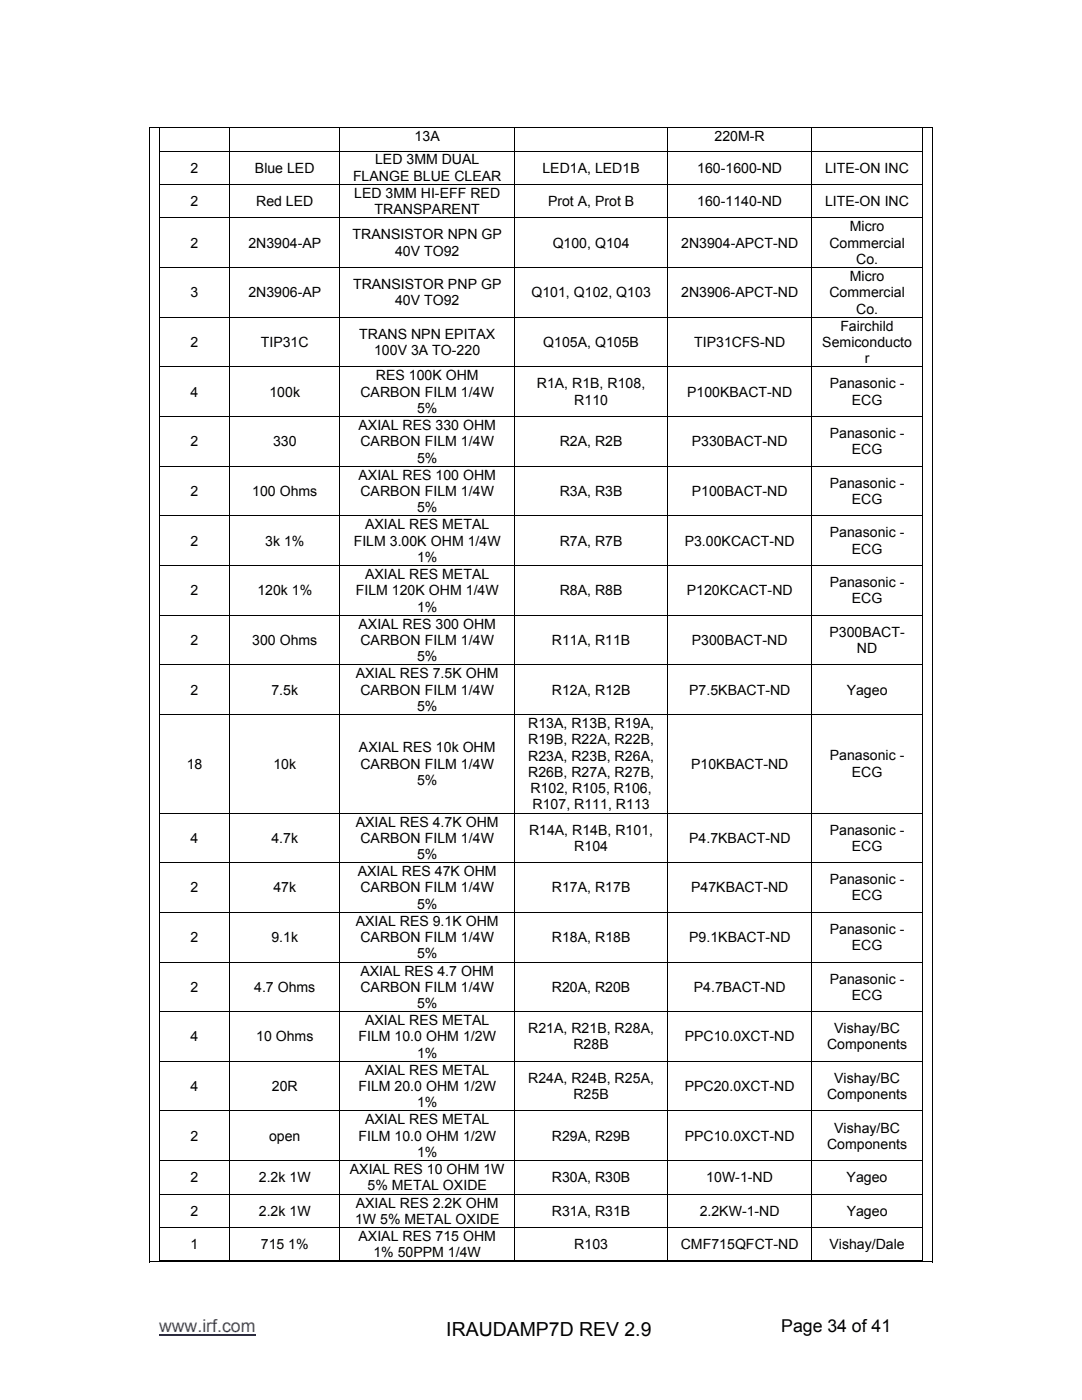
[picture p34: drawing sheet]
<svg xmlns="http://www.w3.org/2000/svg" width="216mm" height="279mm" viewBox="0 0 216 279" stroke-linecap="round" stroke-linejoin="round" font-family="sans-serif">
<defs><g id="words">
<text font-size="3.9" x="89" y="266.5">IRAUDAMP7D REV 2.9</text>
<text font-size="3.5" fill="#00f" x="31.7" y="265.9">www.irf.com</text>
<text font-size="3.5" x="155.9" y="265.9">Page 34 of 41</text>
<g font-size="2.8">
<text x="82.7" y="28.2">13A</text>
<text x="142.6" y="28.2">220M-R</text>
<text x="38" y="34.5">2</text>
<text x="50.9" y="34.5">Blue LED</text>
<text x="74.8" y="32.8">LED 3MM DUAL</text>
<text x="108.2" y="34.5">LED1A, LED1B</text>
<text x="139.1" y="34.5">160-1600-ND</text>
<text x="164.6" y="34.5">LITE-ON INC</text>
<text x="38" y="41.1">2</text>
<text x="51.1" y="41.1">Red LED</text>
<text x="70.4" y="36.1">FLANGE BLUE CLEAR</text>
<text x="70.7" y="39.5">LED 3MM HI-EFF RED</text>
<text x="109.3" y="41.1">Prot A, Prot B</text>
<text x="139.1" y="41.1">160-1140-ND</text>
<text x="164.6" y="41.1">LITE-ON INC</text>
<text x="70.4" y="47.8">TRANSISTOR NPN GP</text>
<text x="74.7" y="42.8">TRANSPARENT</text>
<text x="169.6" y="46.2">Micro</text>
<text x="38" y="49.4">2</text>
<text x="49.6" y="49.4">2N3904-AP</text>
<text x="78.8" y="51">40V TO92</text>
<text x="110.3" y="49.4">Q100, Q104</text>
<text x="135.9" y="49.4">2N3904-APCT-ND</text>
<text x="165.5" y="49.4">Commercial</text>
<text x="170.8" y="52.7">Co.</text>
<text x="38" y="59.3">3</text>
<text x="49.6" y="59.3">2N3906-AP</text>
<text x="70.4" y="57.7">TRANSISTOR PNP GP</text>
<text x="106" y="59.3">Q101, Q102, Q103</text>
<text x="135.9" y="59.3">2N3906-APCT-ND</text>
<text x="165.5" y="59.3">Commercial</text>
<text x="169.6" y="56.1">Micro</text>
<text x="78.8" y="60.9">40V TO92</text>
<text x="167.7" y="66">Fairchild</text>
<text x="170.8" y="62.6">Co.</text>
<text x="38" y="69.2">2</text>
<text x="52" y="69.2">TIP31C</text>
<text x="71.7" y="67.6">TRANS NPN EPITAX</text>
<text x="74.7" y="70.8">100V 3A TO-220</text>
<text x="108.4" y="69.2">Q105A, Q105B</text>
<text x="138.5" y="69.2">TIP31CFS-ND</text>
<text x="164.1" y="69.2">Semiconducto</text>
<text x="75" y="75.9">RES 100K OHM</text>
<text x="107.1" y="77.5">R1A, R1B, R108,</text>
<text x="165.6" y="77.5">Panasonic -</text>
<text x="172.6" y="72.5">r</text>
<text x="38" y="79.1">4</text>
<text x="53.8" y="79.1">100k</text>
<text x="71.9" y="79.2">CARBON FILM 1/4W</text>
<text x="83.2" y="82.4">5%</text>
<text x="114.6" y="80.8">R110</text>
<text x="137.1" y="79.1">P100KBACT-ND</text>
<text x="170" y="80.8">ECG</text>
<text x="38" y="89.1">2</text>
<text x="54.5" y="89.1">330</text>
<text x="71.5" y="85.8">AXIAL RES 330 OHM</text>
<text x="71.9" y="89.1">CARBON FILM 1/4W</text>
<text x="111.7" y="89.1">R2A, R2B</text>
<text x="138.1" y="89.1">P330BACT-ND</text>
<text x="165.6" y="87.4">Panasonic -</text>
<text x="71.5" y="95.7">AXIAL RES 100 OHM</text>
<text x="83.2" y="92.3">5%</text>
<text x="170" y="90.7">ECG</text>
<text x="38" y="99">2</text>
<text x="50.3" y="99">100 Ohms</text>
<text x="71.9" y="99">CARBON FILM 1/4W</text>
<text x="111.7" y="99">R3A, R3B</text>
<text x="138.1" y="99">P100BACT-ND</text>
<text x="165.6" y="97.3">Panasonic -</text>
<text x="170" y="100.6">ECG</text>
<text x="72.9" y="105.6">AXIAL RES METAL</text>
<text x="83.2" y="102.2">5%</text>
<text x="165.6" y="107.3">Panasonic -</text>
<text x="38" y="108.9">2</text>
<text x="52.9" y="108.9">3k 1%</text>
<text x="70.6" y="108.9">FILM 3.00K OHM 1/4W</text>
<text x="83.2" y="112.1">1%</text>
<text x="111.7" y="108.9">R7A, R7B</text>
<text x="136.6" y="108.9">P3.00KCACT-ND</text>
<text x="170" y="110.5">ECG</text>
<text x="38" y="118.8">2</text>
<text x="51.4" y="118.8">120k 1%</text>
<text x="71" y="118.8">FILM 120K OHM 1/4W</text>
<text x="72.9" y="115.6">AXIAL RES METAL</text>
<text x="111.7" y="118.8">R8A, R8B</text>
<text x="137" y="118.8">P120KCACT-ND</text>
<text x="165.6" y="117.2">Panasonic -</text>
<text x="71.5" y="125.5">AXIAL RES 300 OHM</text>
<text x="83.2" y="122">1%</text>
<text x="170" y="120.4">ECG</text>
<text x="38" y="128.7">2</text>
<text x="50.3" y="128.7">300 Ohms</text>
<text x="71.9" y="128.7">CARBON FILM 1/4W</text>
<text x="83.2" y="132">5%</text>
<text x="110.1" y="128.7">R11A, R11B</text>
<text x="138" y="128.7">P300BACT-ND</text>
<text x="165.5" y="127.1">P300BACT-</text>
<text x="171" y="130.3">ND</text>
<text x="71" y="135.4">AXIAL RES 7.5K OHM</text>
<text x="38" y="138.6">2</text>
<text x="54.2" y="138.6">7.5k</text>
<text x="71.9" y="138.6">CARBON FILM 1/4W</text>
<text x="83.2" y="141.9">5%</text>
<text x="110.1" y="138.6">R12A, R12B</text>
<text x="137.5" y="138.6">P7.5KBACT-ND</text>
<text x="169" y="138.6">Yageo</text>
<text x="105.4" y="145.3">R13A, R13B, R19A,</text>
<text x="105.4" y="148.5">R19B, R22A, R22B,</text>
<text x="37.3" y="153.4">18</text>
<text x="54.5" y="153.4">10k</text>
<text x="71.6" y="150.2">AXIAL RES 10k OHM</text>
<text x="71.9" y="153.4">CARBON FILM 1/4W</text>
<text x="105.4" y="151.8">R23A, R23B, R26A,</text>
<text x="105.4" y="155">R26B, R27A, R27B,</text>
<text x="137.9" y="153.4">P10KBACT-ND</text>
<text x="165.6" y="151.8">Panasonic -</text>
<text x="170" y="155">ECG</text>
<text x="83.2" y="156.7">5%</text>
<text x="105.9" y="158.3">R102, R105, R106,</text>
<text x="106.3" y="161.5">R107, R111, R113</text>
<text x="71" y="165">AXIAL RES 4.7K OHM</text>
<text x="105.6" y="166.6">R14A, R14B, R101,</text>
<text x="165.6" y="166.6">Panasonic -</text>
<text x="38" y="168.2">4</text>
<text x="54.2" y="168.2">4.7k</text>
<text x="71.9" y="168.2">CARBON FILM 1/4W</text>
<text x="83.2" y="171.4">5%</text>
<text x="114.6" y="169.8">R104</text>
<text x="137.5" y="168.2">P4.7KBACT-ND</text>
<text x="170" y="169.8">ECG</text>
<text x="38" y="178.1">2</text>
<text x="54.5" y="178.1">47k</text>
<text x="71.4" y="174.9">AXIAL RES 47K OHM</text>
<text x="71.9" y="178.1">CARBON FILM 1/4W</text>
<text x="110.1" y="178.1">R17A, R17B</text>
<text x="137.9" y="178.1">P47KBACT-ND</text>
<text x="165.6" y="176.5">Panasonic -</text>
<text x="170" y="179.7">ECG</text>
<text x="71" y="184.8">AXIAL RES 9.1K OHM</text>
<text x="83.2" y="181.4">5%</text>
<text x="38" y="188">2</text>
<text x="54.2" y="188">9.1k</text>
<text x="71.9" y="188">CARBON FILM 1/4W</text>
<text x="83.2" y="191.3">5%</text>
<text x="110.1" y="188">R18A, R18B</text>
<text x="137.5" y="188">P9.1KBACT-ND</text>
<text x="165.6" y="186.4">Panasonic -</text>
<text x="170" y="189.6">ECG</text>
<text x="38" y="197.9">2</text>
<text x="50.7" y="197.9">4.7 Ohms</text>
<text x="71.9" y="194.7">AXIAL RES 4.7 OHM</text>
<text x="71.9" y="197.9">CARBON FILM 1/4W</text>
<text x="110.1" y="197.9">R20A, R20B</text>
<text x="138.4" y="197.9">P4.7BACT-ND</text>
<text x="165.6" y="196.3">Panasonic -</text>
<text x="83.2" y="201.2">5%</text>
<text x="170" y="199.5">ECG</text>
<text x="38" y="207.8">4</text>
<text x="51.1" y="207.8">10 Ohms</text>
<text x="71.5" y="207.8">FILM 10.0 OHM 1/2W</text>
<text x="72.9" y="204.6">AXIAL RES METAL</text>
<text x="105.4" y="206.2">R21A, R21B, R28A,</text>
<text x="114.4" y="209.4">R28B</text>
<text x="136.6" y="207.8">PPC10.0XCT-ND</text>
<text x="165" y="209.4">Components</text>
<text x="166.5" y="206.2">Vishay/BC</text>
<text x="72.9" y="214.5">AXIAL RES METAL</text>
<text x="83.2" y="211.1">1%</text>
<text x="38" y="217.7">4</text>
<text x="54.2" y="217.7">20R</text>
<text x="71.5" y="217.7">FILM 20.0 OHM 1/2W</text>
<text x="83.2" y="221">1%</text>
<text x="105.4" y="216.1">R24A, R24B, R25A,</text>
<text x="114.4" y="219.4">R25B</text>
<text x="136.6" y="217.7">PPC20.0XCT-ND</text>
<text x="165" y="219.4">Components</text>
<text x="166.5" y="216.1">Vishay/BC</text>
<text x="38" y="227.6">2</text>
<text x="53.7" y="227.6">open</text>
<text x="71.5" y="227.7">FILM 10.0 OHM 1/2W</text>
<text x="72.9" y="224.4">AXIAL RES METAL</text>
<text x="110.1" y="227.6">R29A, R29B</text>
<text x="136.6" y="227.6">PPC10.0XCT-ND</text>
<text x="166.5" y="226">Vishay/BC</text>
<text x="83.2" y="230.9">1%</text>
<text x="165" y="229.3">Components</text>
<text x="38" y="236">2</text>
<text x="51.6" y="236">2.2k 1W</text>
<text x="69.8" y="234.3">AXIAL RES 10 OHM 1W</text>
<text x="73.3" y="237.6">5% METAL OXIDE</text>
<text x="110.1" y="236">R30A, R30B</text>
<text x="140.9" y="236">10W-1-ND</text>
<text x="168.9" y="236">Yageo</text>
<text x="38" y="242.6">2</text>
<text x="51.6" y="242.6">2.2k 1W</text>
<text x="70.8" y="244.2">1W 5% METAL OXIDE</text>
<text x="71" y="241">AXIAL RES 2.2K OHM</text>
<text x="110.1" y="242.6">R31A, R31B</text>
<text x="139.6" y="242.6">2.2KW-1-ND</text>
<text x="168.9" y="242.6">Yageo</text>
<text x="38" y="249.3">1</text>
<text x="52" y="249.3">715 1%</text>
<text x="71.5" y="247.7">AXIAL RES 715 OHM</text>
<text x="74.5" y="250.9">1% 50PPM 1/4W</text>
<text x="114.6" y="249.3">R103</text>
<text x="135.8" y="249.3">CMF715QFCT-ND</text>
<text x="165.5" y="249.3">Vishay/Dale</text>
</g>
</g></defs>
<path d="M31.7 266.4h19.3" fill="none" stroke="#00f" stroke-width=".25"/>
<g fill="#fff">
<path d="M63.5 261.7h92.1v14.5h-92.1z"/>
<path d="M38.1 3.2h47.6v20.6h-47.6z"/>
<path d="M40.7 4.5h43.9v18h-43.9z"/>
<path d="M127 9.5h54v10.6h-54z"/>
</g>
<g fill="none" stroke="#000" stroke-width=".2">
<path d="M29.8 25.5h156.3M29.8 25.6v226.3M31.7 30.1h152.4M31.7 36.8h152.4M31.8 25.6v4.5M31.8 30.2v6.5M31.8 36.9v6.5M45.8 25.6v4.5M45.8 30.2v6.5M45.8 36.9v6.5M67.8 25.6v4.5M67.8 30.2v6.5"/>
<path d="M67.8 36.9v6.5M102.7 25.6v4.5M102.7 30.2v6.5M102.7 36.9v6.5M133.2 25.6v4.5M133.2 30.2v6.5M133.2 36.9v6.5M162 25.6v4.5M162 30.2v6.5M162 36.9v6.5M184.1 25.6v4.5M184.1 30.2v6.5"/>
<path d="M184.1 36.9v6.5M186.1 25.6v226.3M31.7 43.5h152.4M31.7 53.4h152.4M31.8 43.6v9.7M31.8 53.5v9.7M45.8 43.6v9.7M45.8 53.5v9.7M67.8 43.6v9.7M67.8 53.5v9.7M102.7 43.6v9.7M102.7 53.5v9.7"/>
<path d="M133.2 43.6v9.7M133.2 53.5v9.7M162 43.6v9.7M162 53.5v9.7M184.1 43.6v9.7M184.1 53.5v9.7M31.7 63.3h152.4M31.7 73.2h152.4M31.8 63.4v9.7M31.8 73.3v9.8M45.8 63.4v9.7M45.8 73.3v9.8"/>
<path d="M67.8 63.4v9.7M67.8 73.3v9.8M102.7 63.4v9.7M102.7 73.3v9.8M133.2 63.4v9.7M133.2 73.3v9.8M162 63.4v9.7M162 73.3v9.8M184.1 63.4v9.7M184.1 73.3v9.8M31.7 83.1h152.4M31.7 93h152.4"/>
<path d="M31.8 83.2v9.8M31.8 93.1v9.8M45.8 83.2v9.8M45.8 93.1v9.8M67.8 83.2v9.8M67.8 93.1v9.8M102.7 83.2v9.8M102.7 93.1v9.8M133.2 83.2v9.8M133.2 93.1v9.8M162 83.2v9.8M162 93.1v9.8"/>
<path d="M184.1 83.2v9.8M184.1 93.1v9.8M31.7 103h152.4M31.7 112.9h152.4M31.8 103v9.8M31.8 113v9.7M45.8 103v9.8M45.8 113v9.7M67.8 103v9.8M67.8 113v9.7M102.7 103v9.8M102.7 113v9.7"/>
<path d="M133.2 103v9.8M133.2 113v9.7M162 103v9.8M162 113v9.7M184.1 103v9.8M184.1 113v9.7M31.7 122.8h152.4M31.7 132.7h152.4M31.8 122.9v9.7M31.8 132.8v9.7M45.8 122.9v9.7M45.8 132.8v9.7"/>
<path d="M67.8 122.9v9.7M67.8 132.8v9.7M102.7 122.9v9.7M102.7 132.8v9.7M133.2 122.9v9.7M133.2 132.8v9.7M162 122.9v9.7M162 132.8v9.7M184.1 122.9v9.7M184.1 132.8v9.7M31.7 142.6h152.4M31.8 142.7v19.5"/>
<path d="M45.8 142.7v19.5M67.8 142.7v19.5M102.7 142.7v19.5M133.2 142.7v19.5M162 142.7v19.5M184.1 142.7v19.5M31.7 162.3h152.4M31.7 172.2h152.4M31.8 162.3v9.8M31.8 172.3v9.7M45.8 162.3v9.8M45.8 172.3v9.7"/>
<path d="M67.8 162.3v9.8M67.8 172.3v9.7M102.7 162.3v9.8M102.7 172.3v9.7M133.2 162.3v9.8M133.2 172.3v9.7M162 162.3v9.8M162 172.3v9.7M184.1 162.3v9.8M184.1 172.3v9.7M31.7 182.1h152.4M31.7 192h152.4"/>
<path d="M31.8 182.2v9.7M31.8 192.1v9.7M45.8 182.2v9.7M45.8 192.1v9.7M67.8 182.2v9.7M67.8 192.1v9.7M102.7 182.2v9.7M102.7 192.1v9.7M133.2 182.2v9.7M133.2 192.1v9.7M162 182.2v9.7M162 192.1v9.7"/>
<path d="M184.1 182.2v9.7M184.1 192.1v9.7M31.7 201.9h152.4M31.7 211.8h152.4M31.8 202v9.7M31.8 211.9v9.7M45.8 202v9.7M45.8 211.9v9.7M67.8 202v9.7M67.8 211.9v9.7M102.7 202v9.7M102.7 211.9v9.7"/>
<path d="M133.2 202v9.7M133.2 211.9v9.7M162 202v9.7M162 211.9v9.7M184.1 202v9.7M184.1 211.9v9.7M31.7 221.7h152.4M31.7 231.6h152.4M31.7 238.3h152.4M31.8 221.8v9.8M31.8 231.7v6.5M31.8 238.4v6.5"/>
<path d="M45.8 221.8v9.8M45.8 231.7v6.5M45.8 238.4v6.5M67.8 221.8v9.8M67.8 231.7v6.5M67.8 238.4v6.5M102.7 221.8v9.8M102.7 231.7v6.5M102.7 238.4v6.5M133.2 221.8v9.8M133.2 231.7v6.5M133.2 238.4v6.5"/>
<path d="M162 221.8v9.8M162 231.7v6.5M162 238.4v6.5M184.1 221.8v9.8M184.1 231.7v6.5M184.1 238.4v6.5M29.8 251.8h156.2M31.7 245h152.4M31.7 251.7h14M31.8 245.1v6.6M45.8 245.1v6.6M45.9 251.7h21.9"/>
<path d="M67.8 245.1v6.6M67.9 251.7h34.7M102.7 245.1v6.6M102.8 251.7h30.4M133.2 245.1v6.6M133.3 251.7h28.6M162 245.1v6.6M162.1 251.7h21.9M184.1 245.1v6.6"/>
</g>
<path d="M29.8 25.4h.1v.2h-.1zM186 25.4h.1v.2h-.1zM184 251.6h.1v.1h-.1zM186 251.8h.1v.1h-.1z" fill="#000"/>
<use href="#words"/>
</svg>
